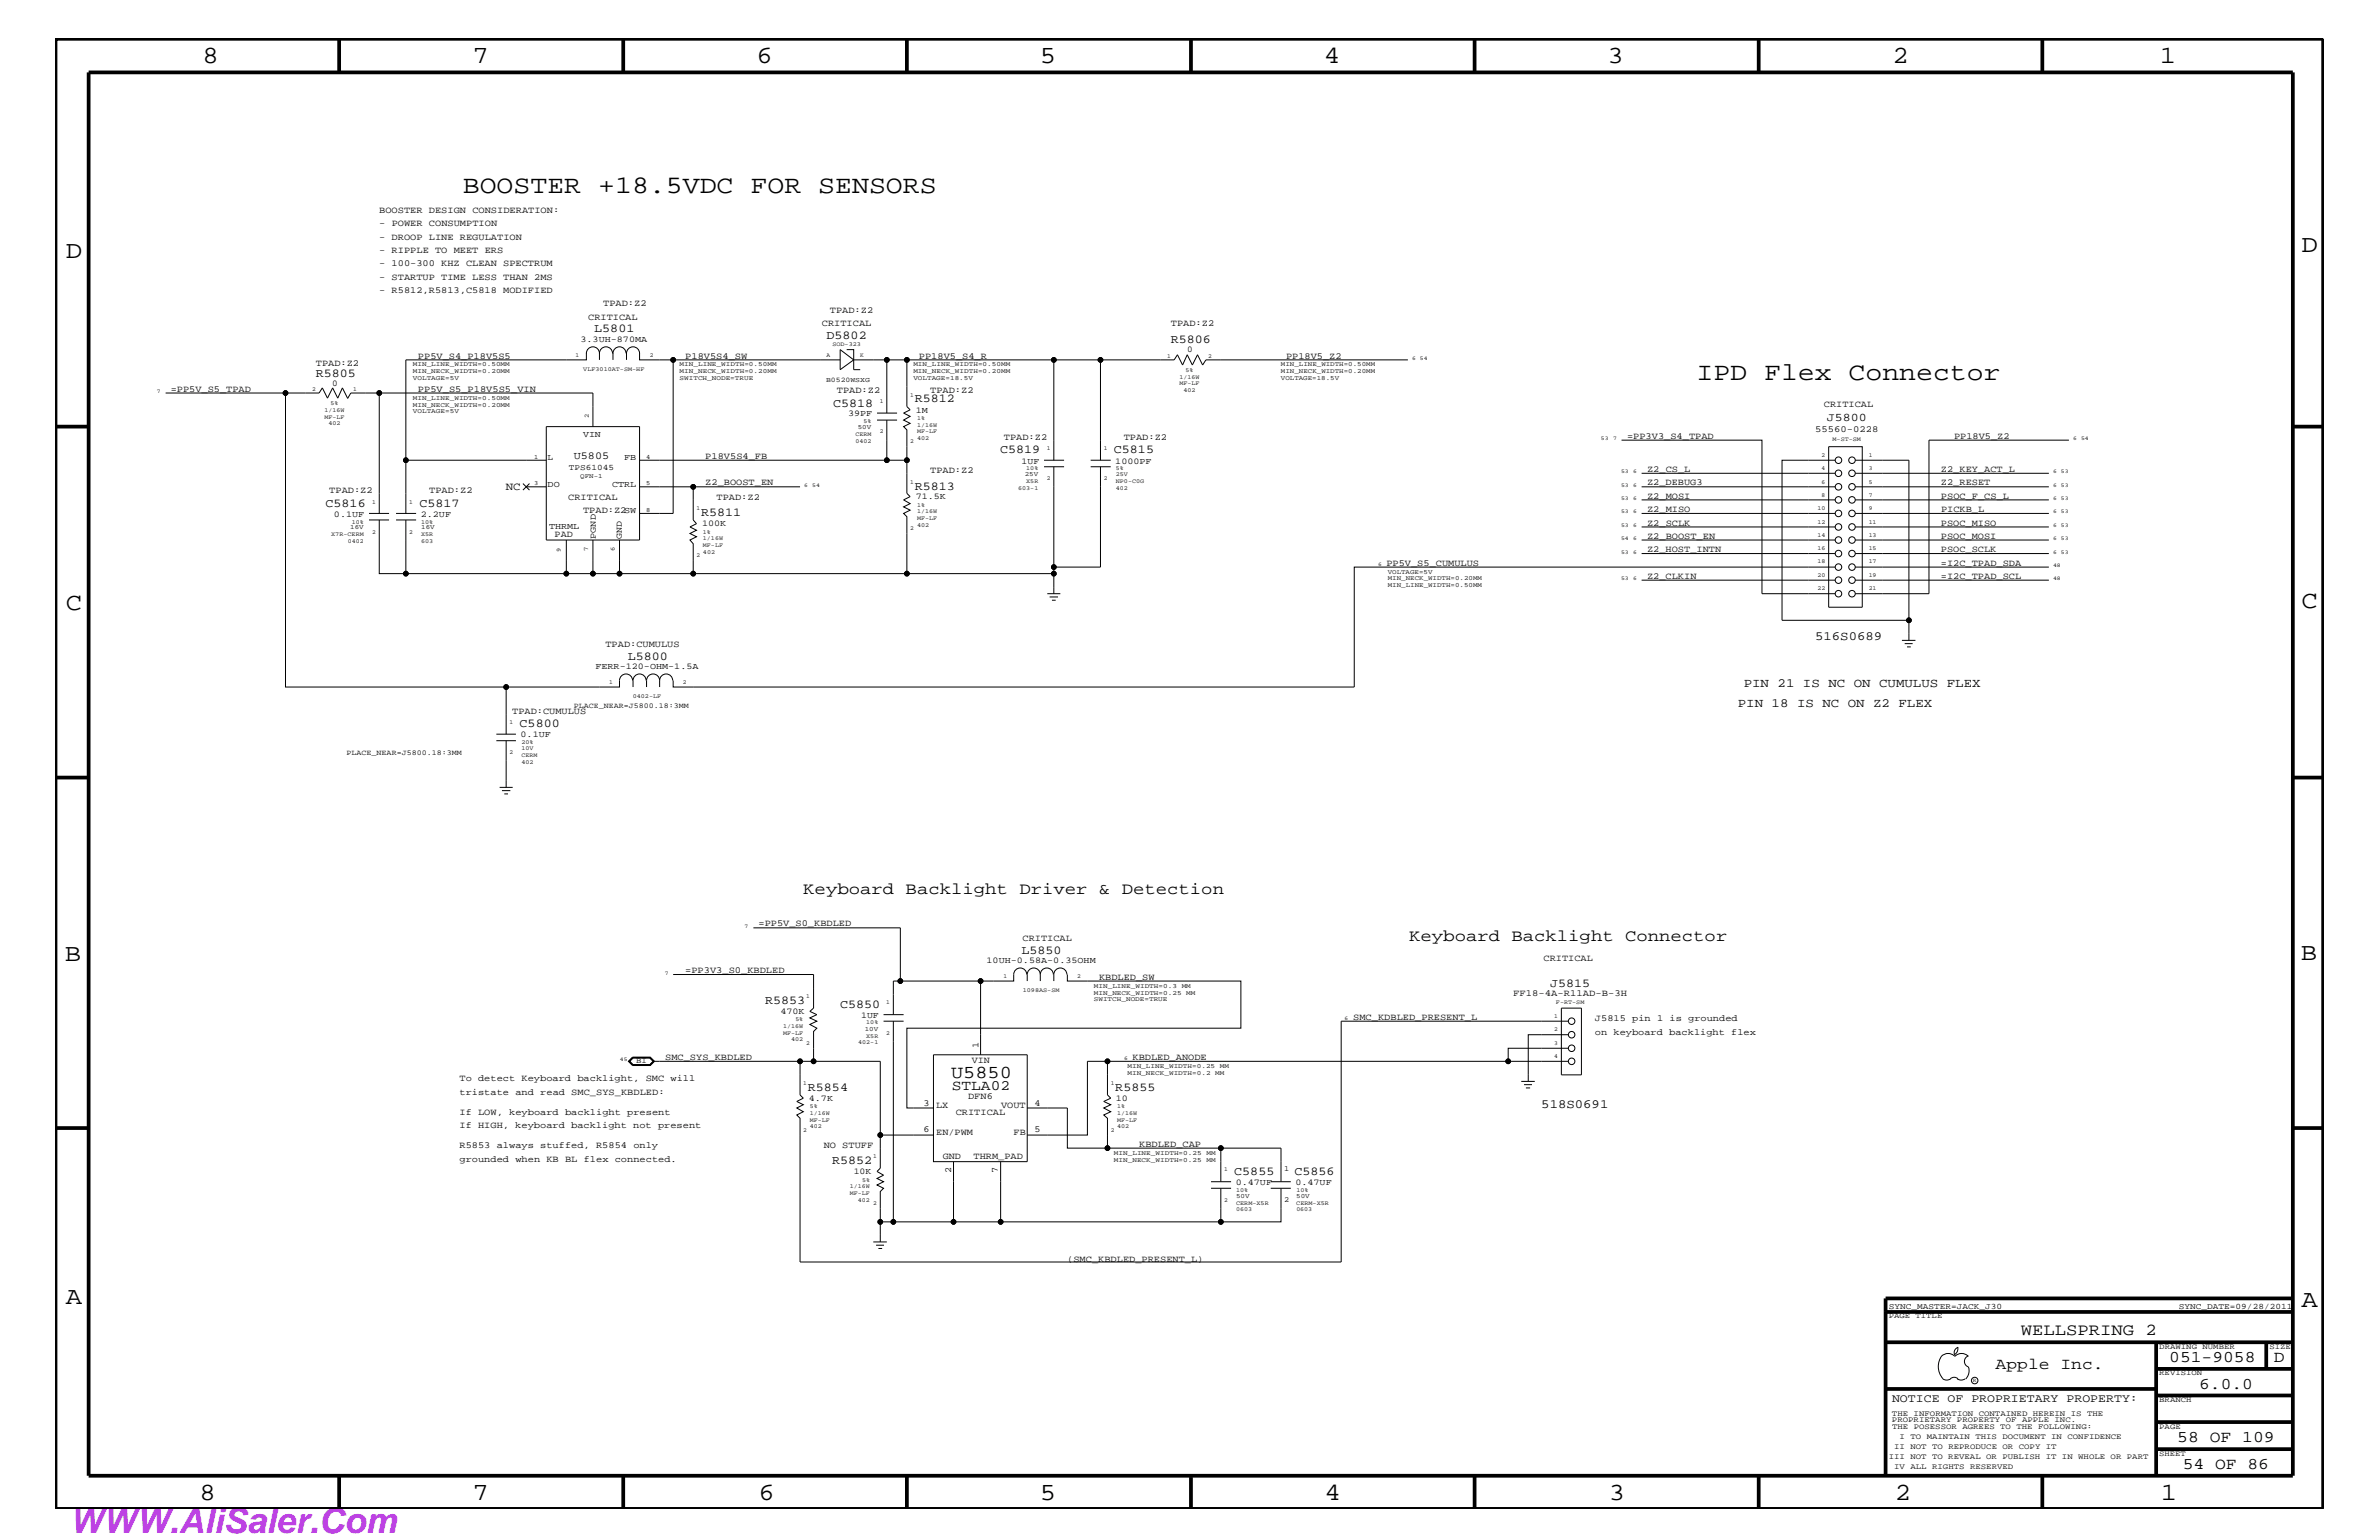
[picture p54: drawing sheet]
<svg xmlns="http://www.w3.org/2000/svg" width="432mm" height="279mm" viewBox="0 0 432 279" stroke-linecap="round" stroke-linejoin="round" font-family="sans-serif">
<defs><g id="words">
<text font-size="6.3" fill="#bd42e3" x="12.7" y="278.1">WWW.AliSaler.Com</text>
<g font-size="4.6">
<text x="84" y="35">BOOSTER +18.5VDC FOR SENSORS</text>
<text x="307.9" y="68.9">IPD Flex Connector</text>
</g>
<g font-size="4.5">
<text x="36.7" y="11.5">8</text>
<text x="85.8" y="11.5">7</text>
<text x="137.3" y="11.5">6</text>
<text x="188.7" y="11.5">5</text>
<text x="240.3" y="11.5">4</text>
<text x="291.8" y="11.5">3</text>
<text x="343.5" y="11.5">2</text>
<text x="392" y="11.5">1</text>
<text x="11.9" y="46.8">D</text>
<text x="417.8" y="45.7">D</text>
<text x="11.9" y="110.6">C</text>
<text x="417.8" y="110.3">C</text>
<text x="11.8" y="174.3">B</text>
<text x="417.6" y="174.2">B</text>
<text x="11.9" y="236.7">A</text>
<text x="417.8" y="237.1">A</text>
<text x="36.2" y="272.1">8</text>
<text x="85.8" y="272.1">7</text>
<text x="137.7" y="272.1">6</text>
<text x="188.7" y="272.1">5</text>
<text x="240.4" y="272.1">4</text>
<text x="292" y="272.1">3</text>
<text x="343.9" y="272.1">2</text>
<text x="392.2" y="272.1">1</text>
</g>
<text font-size="3.3" x="172.6" y="195.6">U5850</text>
<g font-size="3">
<text x="145.8" y="162.2">Keyboard Backlight Driver &amp; Detection</text>
<text x="255.8" y="170.7">Keyboard Backlight Connector</text>
<text x="366.8" y="242.3">WELLSPRING 2</text>
<text x="362.2" y="248.4">Apple Inc.</text>
<text x="393.7" y="247.1">051-9058</text>
<text x="399.2" y="252">6.0.0</text>
<text x="412.7" y="247.1">D</text>
<text x="395.2" y="261.6">58 OF 109</text>
<text x="396.2" y="266.6">54 OF 86</text>
</g>
<text font-size="2.6" x="172.8" y="197.8">STLA02</text>
<g font-size="2.3">
<text x="329.4" y="116.2">516S0689</text>
<text x="316.5" y="124.7">PIN 21 IS NC ON CUMULUS FLEX</text>
<text x="315.4" y="128.3">PIN 18 IS NC ON Z2 FLEX</text>
<text x="279.7" y="201">518S0691</text>
</g>
<g font-size="2.2">
<text x="107.9" y="60.3">L5801</text>
<text x="150" y="61.5">D5802</text>
<text x="212.5" y="62.3">R5806</text>
<text x="57.3" y="68.4">R5805</text>
<text x="151.2" y="73.8">C5818</text>
<text x="166" y="73">R5812</text>
<text x="181.5" y="82.2">C5819</text>
<text x="202.2" y="82.2">C5815</text>
<text x="166" y="88.8">R5813</text>
<text x="59.1" y="92">C5816</text>
<text x="76.1" y="92">C5817</text>
<text x="127.3" y="93.7">R5811</text>
<text x="114" y="119.7">L5800</text>
<text x="94.3" y="131.9">C5800</text>
<text x="185.4" y="173.1">L5850</text>
<text x="281.3" y="179">J5815</text>
<text x="138.9" y="182.1">R5853</text>
<text x="152.5" y="182.9">C5850</text>
<text x="146.6" y="197.9">R5854</text>
<text x="202.4" y="197.9">R5855</text>
<text x="151" y="211.3">R5852</text>
<text x="224" y="213.2">C5855</text>
<text x="234.9" y="213.2">C5856</text>
</g>
<g font-size="2.1">
<text x="331.6" y="76.4">J5800</text>
<text x="343.4" y="254.4">NOTICE OF PROPRIETARY PROPERTY:</text>
</g>
<text font-size="2" x="91.8" y="88.9">NC</text>
<text font-size="1.9" x="104.1" y="83.3">U5805</text>
<g font-size="1.7">
<text x="68.8" y="38.6">BOOSTER DESIGN CONSIDERATION:</text>
<text x="68.8" y="41">- POWER CONSUMPTION</text>
<text x="68.8" y="43.5">- DROOP LINE REGULATION</text>
<text x="68.8" y="45.9">- RIPPLE TO MEET ERS</text>
<text x="68.8" y="53.2">- R5812,R5813,C5818 MODIFIED</text>
<text x="68.8" y="50.7">- STARTUP TIME LESS THAN 2MS</text>
<text x="68.8" y="48.3">- 100-300 KHZ CLEAN SPECTRUM</text>
<text x="106.8" y="58">CRITICAL</text>
<text x="109.5" y="55.6">TPAD:Z2</text>
<text x="149.2" y="59.2">CRITICAL</text>
<text x="150.6" y="56.8">TPAD:Z2</text>
<text x="212.5" y="59.2">TPAD:Z2</text>
<text x="75.9" y="65.1">PP5V_S4_P18V5S5</text>
<text x="124.4" y="65.1">P18V5S4_SW</text>
<text x="166.8" y="65.1">PP18V5_S4_R</text>
<text x="233.4" y="65.1">PP18V5_Z2</text>
<text x="31" y="71.1">=PP5V_S5_TPAD</text>
<text x="57.3" y="66.5">TPAD:Z2</text>
<text x="75.9" y="71.1">PP5V_S5_P18V5S5_VIN</text>
<text x="151.9" y="71.3">TPAD:Z2</text>
<text x="168.8" y="71.3">TPAD:Z2</text>
<text x="331" y="73.8">CRITICAL</text>
<text x="128" y="83.3">P18V5S4_FB</text>
<text x="182.2" y="79.9">TPAD:Z2</text>
<text x="204" y="79.9">TPAD:Z2</text>
<text x="295.3" y="79.6">=PP3V3_S4_TPAD</text>
<text x="329.4" y="78.3">55560-0228</text>
<text x="354.7" y="79.6">PP18V5_Z2</text>
<text x="59.8" y="89.5">TPAD:Z2</text>
<text x="77.9" y="89.5">TPAD:Z2</text>
<text x="128" y="88.1">Z2_BOOST_EN</text>
<text x="168.8" y="85.9">TPAD:Z2</text>
<text x="299" y="88.1">Z2_DEBUG3</text>
<text x="299" y="85.6">Z2_CS_L</text>
<text x="352.3" y="88.1">Z2_RESET</text>
<text x="352.3" y="85.6">Z2_KEY_ACT_L</text>
<text x="103.1" y="90.7">CRITICAL</text>
<text x="105.8" y="93.2">TPAD:Z2SW</text>
<text x="130" y="90.7">TPAD:Z2</text>
<text x="299" y="92.9">Z2_MISO</text>
<text x="299" y="95.4">Z2_SCLK</text>
<text x="299" y="90.5">Z2_MOSI</text>
<text x="352.3" y="90.5">PSOC_F_CS_L</text>
<text x="352.3" y="95.4">PSOC_MISO</text>
<text x="352.3" y="92.9">PICKB_L</text>
<text x="100.7" y="97.4">PAD</text>
<text x="299" y="100.2">Z2_HOST_INTN</text>
<text x="299" y="97.7">Z2_BOOST_EN</text>
<text x="352.3" y="97.7">PSOC_MOSI</text>
<text x="352.3" y="100.2">PSOC_SCLK</text>
<text x="251.6" y="102.6">PP5V_S5_CUMULUS</text>
<text x="299" y="105">Z2_CLKIN</text>
<text x="352.3" y="102.6">=I2C_TPAD_SDA</text>
<text x="352.3" y="105">=I2C_TPAD_SCL</text>
<text x="109.9" y="117.4">TPAD:CUMULUS</text>
<text x="93" y="129.6">TPAD:CUMULUS</text>
<text x="137.7" y="168.1">=PP5V_S0_KBDLED</text>
<text x="185.6" y="170.7">CRITICAL</text>
<text x="124.4" y="176.6">=PP3V3_S0_KBDLED</text>
<text x="199.5" y="177.7">KBDLED_SW</text>
<text x="280.2" y="174.4">CRITICAL</text>
<text x="245.6" y="185">SMC_KDBLED_PRESENT_L</text>
<text x="274.7" y="180.8">FF18-4A-R11AD-B-3H</text>
<text x="289.5" y="185.3">J5815 pin 1 is grounded</text>
<text x="177.6" y="190.2" transform="rotate(-90 177.6 190.2)">1</text>
<text x="289.5" y="187.7">on keyboard backlight flex</text>
<text x="83.4" y="196.2">To detect Keyboard backlight, SMC will</text>
<text x="120.7" y="192.3">SMC_SYS_KBDLED</text>
<text x="176.4" y="192.8">VIN</text>
<text x="205.6" y="192.3">KBDLED_ANODE</text>
<text x="83.4" y="198.7">tristate and read SMC_SYS_KBDLED:</text>
<text x="83.4" y="202.3">If LOW, keyboard backlight present</text>
<text x="167.6" y="200.6">3</text>
<text x="169.9" y="201">LX</text>
<text x="173.5" y="202.3">CRITICAL</text>
<text x="175.7" y="199.3">DFN6</text>
<text x="181.7" y="201">VOUT</text>
<text x="187.8" y="200.6">4</text>
<text x="83.4" y="208.3">R5853 always stuffed, R5854 only</text>
<text x="83.4" y="204.7">If HIGH, keyboard backlight not present</text>
<text x="149.5" y="208.3">NO STUFF</text>
<text x="167.6" y="205.4">6</text>
<text x="169.9" y="205.9">EN/PWM</text>
<text x="184" y="205.9">FB</text>
<text x="187.8" y="205.4">5</text>
<text x="206.8" y="208.1">KBDLED_CAP</text>
<text x="83.4" y="210.8">grounded when KB BL flex connected.</text>
<text x="171.1" y="210.3">GND</text>
<text x="172.6" y="212.8" transform="rotate(-90 172.6 212.8)">2</text>
<text x="176.7" y="210.3">THRM_PAD</text>
<text x="181.1" y="212.8" transform="rotate(-90 181.1 212.8)">7</text>
<text x="193.7" y="229">(SMC_KBDLED_PRESENT_L)</text>
</g>
<g font-size="1.6">
<text x="105.4" y="62">3.3UH-870MA</text>
<text x="215.5" y="64">0</text>
<text x="60.3" y="70">0</text>
<text x="153.9" y="75.6">39PF</text>
<text x="166.2" y="74.9">1M</text>
<text x="99.4" y="83.5">L</text>
<text x="105.8" y="79.3">VIN</text>
<text x="113.3" y="83.5">FB</text>
<text x="99.4" y="88.3">DO</text>
<text x="111.1" y="88.3">CTRL</text>
<text x="185.4" y="84.1">1UF</text>
<text x="202.4" y="84.1">1000PF</text>
<text x="60.6" y="93.8">0.1UF</text>
<text x="76.4" y="93.8">2.2UF</text>
<text x="99.7" y="96">THRML</text>
<text x="127.4" y="95.4">100K</text>
<text x="166.2" y="90.6">71.5K</text>
<text x="108.1" y="97.7" transform="rotate(-90 108.1 97.7)">PGND</text>
<text x="112.9" y="97.8" transform="rotate(-90 112.9 97.8)">GND</text>
<text x="108.1" y="121.4">FERR-120-OHM-1.5A</text>
<text x="94.5" y="133.8">0.1UF</text>
<text x="179.1" y="174.8">10UH-0.58A-0.35OHM</text>
<text x="141.6" y="184">470K</text>
<text x="156.3" y="184.7">1UF</text>
<text x="146.8" y="199.8">4.7K</text>
<text x="202.5" y="199.8">10</text>
<text x="154.9" y="213">10K</text>
<text x="224.3" y="215">0.47UF</text>
<text x="235.1" y="215">0.47UF</text>
</g>
<g font-size="1.5">
<text x="103.2" y="85.2">TPS61045</text>
<text x="342.8" y="237.4">SYNC_MASTER=JACK_J30</text>
<text x="395.5" y="237.4">SYNC_DATE=09/28/2011</text>
</g>
<g font-size="1.4">
<text x="104.1" y="128.5">PLACE_NEAR=J5800.18:3MM</text>
<text x="62.9" y="136.9">PLACE_NEAR=J5800.18:3MM</text>
<text x="115.5" y="192.9">BI</text>
<text x="233.1" y="212.5">1</text>
<text x="233.1" y="218">2</text>
<text x="342.8" y="239.2">PAGE TITLE</text>
<text x="391.9" y="244.7">DRAWING NUMBER</text>
<text x="411.9" y="244.7">SIZE</text>
<text x="391.9" y="249.5">REVISION</text>
<text x="343.4" y="256.8">THE INFORMATION CONTAINED HEREIN IS THE</text>
<text x="391.9" y="254.4">BRANCH</text>
<text x="343.4" y="258">PROPRIETARY PROPERTY OF APPLE INC.</text>
<text x="343.4" y="259.3">THE POSESSOR AGREES TO THE FOLLOWING:</text>
<text x="343.8" y="262.9">II NOT TO REPRODUCE OR COPY IT</text>
<text x="344.8" y="261.1">I TO MAINTAIN THIS DOCUMENT IN CONFIDENCE</text>
<text x="391.9" y="259.3">PAGE</text>
<text x="342.8" y="264.7">III NOT TO REVEAL OR PUBLISH IT IN WHOLE OR PART</text>
<text x="343.8" y="266.6">IV ALL RIGHTS RESERVED</text>
<text x="391.9" y="264.1">SHEET</text>
</g>
<text font-size="1.3" x="149.9" y="69.3">B0520WSXG</text>
<g font-size="1.2">
<text x="74.9" y="68.9">VOLTAGE=5V</text>
<text x="74.9" y="66.5">MIN_LINE_WIDTH=0.50MM</text>
<text x="74.9" y="67.7">MIN_NECK_WIDTH=0.20MM</text>
<text x="123.4" y="68.9">SWITCH_NODE=TRUE</text>
<text x="123.4" y="66.5">MIN_LINE_WIDTH=0.50MM</text>
<text x="123.4" y="67.7">MIN_NECK_WIDTH=0.20MM</text>
<text x="165.8" y="68.9">VOLTAGE=18.5V</text>
<text x="165.8" y="66.5">MIN_LINE_WIDTH=0.50MM</text>
<text x="165.8" y="67.7">MIN_NECK_WIDTH=0.20MM</text>
<text x="232.5" y="68.9">VOLTAGE=18.5V</text>
<text x="232.5" y="66.5">MIN_LINE_WIDTH=0.50MM</text>
<text x="232.5" y="67.7">MIN_NECK_WIDTH=0.20MM</text>
<text x="74.9" y="75">VOLTAGE=5V</text>
<text x="74.9" y="73.8">MIN_NECK_WIDTH=0.20MM</text>
<text x="74.9" y="72.6">MIN_LINE_WIDTH=0.50MM</text>
<text x="106.8" y="75.9" transform="rotate(-90 106.8 75.9)">2</text>
<text x="155.7" y="77.9">50V</text>
<text x="96.9" y="83.3">1</text>
<text x="117.3" y="83.3">4</text>
<text x="96.9" y="88">3</text>
<text x="105.3" y="86.7">QFN-1</text>
<text x="117.3" y="88">5</text>
<text x="186" y="86.4">25V</text>
<text x="117.3" y="92.9">8</text>
<text x="63.6" y="96">16V</text>
<text x="76.5" y="96">16V</text>
<text x="101.8" y="100.1" transform="rotate(-90 101.8 100.1)">9</text>
<text x="106.8" y="100" transform="rotate(-90 106.8 100)">7</text>
<text x="111.6" y="99.9" transform="rotate(-90 111.6 99.9)">6</text>
<text x="251.9" y="104.1">VOLTAGE=5V</text>
<text x="251.9" y="106.5">MIN_LINE_WIDTH=0.50MM</text>
<text x="251.9" y="105.3">MIN_NECK_WIDTH=0.20MM</text>
<text x="198.5" y="179.3">MIN_LINE_WIDTH=0.3</text>
<text x="214.5" y="179.3">MM</text>
<text x="198.5" y="181.6">SWITCH_NODE=TRUE</text>
<text x="198.5" y="180.5">MIN_NECK_WIDTH=0.25</text>
<text x="215.3" y="180.5">MM</text>
<text x="157" y="187">10V</text>
<text x="204.6" y="193.7">MIN_LINE_WIDTH=0.25</text>
<text x="204.6" y="195">MIN_NECK_WIDTH=0.2</text>
<text x="220.6" y="195">MM</text>
<text x="221.4" y="193.7">MM</text>
<text x="202.2" y="209.6">MIN_LINE_WIDTH=0.25</text>
<text x="219" y="209.6">MM</text>
<text x="202.2" y="210.8">MIN_NECK_WIDTH=0.25</text>
<text x="219" y="210.8">MM</text>
<text x="224.4" y="217.3">50V</text>
<text x="235.3" y="217.3">50V</text>
</g>
<g font-size="1.1">
<text x="104.5" y="64.7">1</text>
<text x="117.9" y="64.7">2</text>
<text x="150" y="64.7">A</text>
<text x="151.1" y="62.9">SOD-323</text>
<text x="156.1" y="64.7">K</text>
<text x="211.8" y="64.9">1</text>
<text x="219.3" y="64.9">2</text>
<text x="56.6" y="71">2</text>
<text x="64.1" y="71">1</text>
<text x="105.9" y="67.3">VLF3010AT-SM-HF</text>
<text x="165.2" y="72">1</text>
<text x="214.1" y="68.7">1/16W</text>
<text x="214.1" y="69.9">MF-LF</text>
<text x="214.8" y="71.1">402</text>
<text x="215.2" y="67.5">5%</text>
<text x="58.9" y="76">MF-LF</text>
<text x="58.9" y="74.7">1/16W</text>
<text x="59.6" y="77.2">402</text>
<text x="60" y="73.5">5%</text>
<text x="156.7" y="76.8">5%</text>
<text x="159.7" y="73.2">1</text>
<text x="166.5" y="77.4">1/16W</text>
<text x="166.5" y="76.2">1%</text>
<text x="155.3" y="79.1">CERM</text>
<text x="155.3" y="80.3">0402</text>
<text x="159.7" y="78.6">2</text>
<text x="165.2" y="80.5">2</text>
<text x="166.5" y="78.6">MF-LF</text>
<text x="166.5" y="79.9">402</text>
<text x="190" y="81.6">1</text>
<text x="200.3" y="81.6">1</text>
<text x="330.6" y="82.8">2</text>
<text x="332.6" y="80">M-ST-SM</text>
<text x="339.2" y="82.8">1</text>
<text x="165.2" y="87.7">1</text>
<text x="184.8" y="88.8">603-1</text>
<text x="186.3" y="85.3">10%</text>
<text x="186.3" y="87.6">X5R</text>
<text x="190" y="87.1">2</text>
<text x="200.3" y="87.1">2</text>
<text x="202.5" y="85.3">5%</text>
<text x="202.5" y="88.8">402</text>
<text x="202.5" y="86.4">25V</text>
<text x="202.5" y="87.6">NP0-C0G</text>
<text x="330.6" y="87.7">6</text>
<text x="330.6" y="85.3">4</text>
<text x="339.2" y="87.7">5</text>
<text x="339.2" y="85.3">3</text>
<text x="63.8" y="95">10%</text>
<text x="67.6" y="91.4">1</text>
<text x="74.3" y="91.4">1</text>
<text x="76.5" y="95">10%</text>
<text x="126.4" y="92.6">1</text>
<text x="166.5" y="94.3">MF-LF</text>
<text x="166.5" y="93.2">1/16W</text>
<text x="166.5" y="92">1%</text>
<text x="166.5" y="95.6">402</text>
<text x="329.9" y="95">12</text>
<text x="329.9" y="92.6">10</text>
<text x="330.6" y="90.1">8</text>
<text x="339.2" y="95">11</text>
<text x="339.2" y="92.6">9</text>
<text x="339.2" y="90.1">7</text>
<text x="60.1" y="97.3">X7R-CERM</text>
<text x="63.2" y="98.5">0402</text>
<text x="67.6" y="96.8">2</text>
<text x="74.3" y="96.8">2</text>
<text x="76.5" y="98.5">603</text>
<text x="76.5" y="97.3">X5R</text>
<text x="126.4" y="101">2</text>
<text x="127.6" y="98">1/16W</text>
<text x="127.6" y="99.3">MF-LF</text>
<text x="127.6" y="96.8">1%</text>
<text x="127.6" y="100.4">402</text>
<text x="165.2" y="96.2">2</text>
<text x="329.9" y="99.9">16</text>
<text x="329.9" y="97.4">14</text>
<text x="339.2" y="99.9">15</text>
<text x="339.2" y="97.4">13</text>
<text x="329.9" y="107.1">22</text>
<text x="329.9" y="104.7">20</text>
<text x="329.9" y="102.2">18</text>
<text x="339.2" y="107.1">21</text>
<text x="339.2" y="102.2">17</text>
<text x="339.2" y="104.7">19</text>
<text x="110.6" y="124.1">1</text>
<text x="124" y="124.1">2</text>
<text x="92.5" y="131.3">1</text>
<text x="114.9" y="126.6">0402-LF</text>
<text x="92.5" y="136.8">2</text>
<text x="94.7" y="137.3">CERM</text>
<text x="94.7" y="135">20%</text>
<text x="94.7" y="136.1">10V</text>
<text x="94.7" y="138.5">402</text>
<text x="182.1" y="177.4">1</text>
<text x="185.6" y="179.9">1098AS-SM</text>
<text x="195.5" y="177.4">2</text>
<text x="144.4" y="185.3">5%</text>
<text x="146.3" y="181">1</text>
<text x="157.2" y="185.9">10%</text>
<text x="160.9" y="182.2">1</text>
<text x="282.1" y="184.7">1</text>
<text x="282.4" y="182.1">F-RT-SM</text>
<text x="142.2" y="187.7">MF-LF</text>
<text x="142.2" y="186.5">1/16W</text>
<text x="143.6" y="188.9">402</text>
<text x="146.3" y="189.5">2</text>
<text x="155.8" y="189.4">402-1</text>
<text x="157.2" y="188.2">X5R</text>
<text x="160.9" y="187.7">2</text>
<text x="282.1" y="192">4</text>
<text x="282.1" y="189.5">3</text>
<text x="282.1" y="187.1">2</text>
<text x="145.8" y="196.8">1</text>
<text x="201.6" y="196.8">1</text>
<text x="147" y="203.5">MF-LF</text>
<text x="147" y="202.3">1/16W</text>
<text x="147" y="201">5%</text>
<text x="202.8" y="203.5">MF-LF</text>
<text x="202.8" y="202.3">1/16W</text>
<text x="202.8" y="201">1%</text>
<text x="145.8" y="205.3">2</text>
<text x="147" y="204.7">402</text>
<text x="201.6" y="205.3">2</text>
<text x="202.8" y="204.7">402</text>
<text x="154.3" y="215.6">1/16W</text>
<text x="156.5" y="214.4">5%</text>
<text x="158.5" y="210.2">1</text>
<text x="222.2" y="212.5">1</text>
<text x="154.3" y="216.9">MF-LF</text>
<text x="155.7" y="218">402</text>
<text x="158.5" y="218.6">2</text>
<text x="222.2" y="218">2</text>
<text x="224.4" y="218.6">CERM-X5R</text>
<text x="224.4" y="219.7">0603</text>
<text x="224.4" y="216.2">10%</text>
<text x="235.3" y="218.6">CERM-X5R</text>
<text x="235.3" y="219.7">0603</text>
<text x="235.3" y="216.2">10%</text>
</g>
<g font-size="1">
<text x="256.3" y="65.3">6</text>
<text x="257.7" y="65.3">54</text>
<text x="28.4" y="71.3">7</text>
<text x="290.6" y="79.9">53</text>
<text x="292.8" y="79.9">7</text>
<text x="376.3" y="79.9">6</text>
<text x="377.7" y="79.9">54</text>
<text x="146" y="88.3">6</text>
<text x="147.4" y="88.3">54</text>
<text x="294.2" y="85.9">53</text>
<text x="294.2" y="88.3">53</text>
<text x="296.4" y="85.9">6</text>
<text x="296.4" y="88.3">6</text>
<text x="372.6" y="85.9">6</text>
<text x="372.6" y="88.3">6</text>
<text x="374.1" y="88.3">53</text>
<text x="374.1" y="85.9">53</text>
<text x="294.2" y="93.2">53</text>
<text x="294.2" y="95.6">53</text>
<text x="294.2" y="90.7">53</text>
<text x="296.4" y="93.2">6</text>
<text x="296.4" y="95.6">6</text>
<text x="296.4" y="90.7">6</text>
<text x="372.6" y="90.7">6</text>
<text x="372.6" y="93.2">6</text>
<text x="372.6" y="95.6">6</text>
<text x="374.1" y="90.7">53</text>
<text x="374.1" y="93.2">53</text>
<text x="374.1" y="95.6">53</text>
<text x="294.2" y="100.4">53</text>
<text x="294.2" y="98">54</text>
<text x="296.4" y="100.4">6</text>
<text x="296.4" y="98">6</text>
<text x="372.6" y="98">6</text>
<text x="372.6" y="100.4">6</text>
<text x="374.1" y="98">53</text>
<text x="374.1" y="100.4">53</text>
<text x="250.1" y="102.6">6</text>
<text x="294.2" y="105.3">53</text>
<text x="296.4" y="105.3">6</text>
<text x="372.6" y="102.9">48</text>
<text x="372.6" y="105.3">48</text>
<text x="135.1" y="168.3">7</text>
<text x="120.7" y="176.8">7</text>
<text x="244" y="185">6</text>
<text x="112.5" y="192.6">45</text>
<text x="204.1" y="192.3">6</text>
<text x="358.1" y="250.7">R</text>
</g>
</g></defs>
<g fill="none" stroke="#000" stroke-width=".18">
<path d="M30.1 71.3h27.8l.6-.9 .9 1.8 1-1.8 .9 1.8 .8-1.8 1 1.8M51.8 71.3v53.3h60.6v-1.1a1.19 1.19 0 0 1 1.2-1.2 1.19 1.19 0 0 1 1.2 1.2M63.1 72.3l.6-1h5.1v21.9M68.8 71.3h38.8v6.1M99.2 77.4h16.9v20.6h-16.9zM106.4 64.1a1.19 1.19 0 0 1 1.2-1.2 1.19 1.19 0 0 1 1.2 1.2 1.19 1.19 0 0 1 1.2-1.2 1.19 1.19 0 0 1 1.2 1.2M106.4 64v1.3h-32.7v18.2M108.8 64v1.3M111.3 64.1a1.19 1.19 0 0 1 1.1-1.2 1.19 1.19 0 0 1 1.2 1.2M111.3 64v1.3M113.7 64.1a1.19 1.19 0 0 1 1.2-1.2 1.19 1.19 0 0 1 1.2 1.2M113.7 64v1.3"/>
<path d="M116.1 64v1.3h6.1v27.9h-6.1M122.2 65.3h30.3M153.7 63.4h1.2v3.7h1.2M154.9 65.3l-2.4-1.9v3.7l2.4-1.8h6.1v9.6M159.2 74.9h3.6M159.2 76.2h3.6M161 76.2v7.3h-44.9M161 65.3h3.6v8.5l.6 .6-1.2 .5 1.2 .6-1.2 .7 1.2 .6-1.2 .6 .6 .6v11.5l.6 .6-1.2 .6 1.2 .7-1.2 .6 1.2 .6-1.2 .6 .6 .5v10.4h26.7v-19.4M164.6 65.3h26.7M199.7 65.3h-8.4v18.2M255.5 65.3h-36.6l-.6 .9-.9-1.8-1 1.8-.9-1.8-.9 1.8-.9-1.8-.6 .9h-13.4v18.2M294.3 79.9h25.5v27.8h13.3"/>
<path d="M375.5 79.9h-25.4v27.8h-13.4M67 93.2h3.6M67 94.3h3.6M68.8 94.3v9.8h4.9M71.9 94.3h3.6M71.9 93.2h3.6M73.7 94.3v9.8h29.1M94.9 87.7l1.2 1.2M95.5 88.3h3.7M96.1 87.7l-1.2 1.2M99.2 83.5h-25.5v9.7M102.8 98v6.1"/>
<path d="M107.6 98v6.1h4.8M112.4 98v6.1h13.4M116.1 88.3h29.1M125.8 88.3v6l.6 .7-1.2 .6 1.2 .6-1.2 .6 1.2 .6-1.2 .6 .6 .7v5.4h38.8M161 83.5h3.6M189.5 83.5h3.6M189.5 84.7h3.6M198 84.7h3.6M198 83.5h3.6M199.7 84.7v18.2h-8.4M298 93.2h35.1M298 98h35.1"/>
<path d="M298 95.6h35.1M298 90.7h35.1M298 88.3h35.1M298 85.9h35.1M331.9 81h6.1v29.2h-6.1zM333.1 83.5h-9.7v29h23.1v3.7M336.7 93.2h35.2M336.7 98h35.2M336.7 95.6h35.2M336.7 90.7h35.2M336.7 88.3h35.2M336.7 85.9h35.2"/>
<path d="M336.7 83.5h9.8v29M102.8 104.1h4.8M190.1 107.7h2.4M190.5 108.3h1.5M190.9 108.9h.7M191.3 104.1v3.6M298 105.3h35.1M298 100.4h35.1M333.1 102.9h-87.3v21.7h-123.6v-1.1M336.7 105.3h35.2M336.7 102.9h35.2M336.7 100.4h35.2"/>
<path d="M345.2 116.2h2.5M345.7 116.8h1.5M346.1 117.4h.7M90.1 134.4h3.5M90.1 133.2h3.5M91.9 124.6v8.6M91.9 134.4v8.5M117.3 123.5a1.19 1.19 0 0 0-1.2-1.2 1.19 1.19 0 0 0-1.2 1.2v1.1M119.7 123.5a1.19 1.19 0 0 1 1.2-1.2 1.19 1.19 0 0 1 1.2 1.2M119.7 123.5a1.19 1.19 0 0 0-1.2-1.2 1.19 1.19 0 0 0-1.1 1.2v1.1M119.7 123.5v1.1M90.7 142.9h2.4"/>
<path d="M91.1 143.4h1.5M91.5 144h.7M122.2 176.8h25.5v6.1l-.7 .6 1.3 .6-1.3 .6 1.3 .6-1.3 .6 1.3 .6-.6 .6v5.5h12.1v13.3M136.7 168.3h26.7v9.7h14.6M163.4 178h-1.3v6.1M178 178v13.4M186.4 176.8a1.19 1.19 0 0 0-1.2-1.2 1.19 1.19 0 0 0-1.2 1.2v1.2h-6M188.8 176.8a1.19 1.19 0 0 1 1.2-1.2 1.19 1.19 0 0 1 1.2 1.2M188.8 176.8a1.19 1.19 0 0 0-1.2-1.2 1.19 1.19 0 0 0-1.2 1.2v1.2M188.8 176.8v1.2M193.6 176.8a1.19 1.19 0 0 0-1.1-1.2 1.19 1.19 0 0 0-1.2 1.2v1.2M193.7 176.8v1.2h31.5v8.5h-60.6v14.5h4.8"/>
<path d="M114.1 192.6l.7-.8h3.2l.8 .8-.8 .7h-3.2zM114.8 191.9h3.1l.8 .7-.8 .6h-3.1l-.7-.6zM114.9 191.9h3l.7 .7-.7 .6h-3l-.7-.6zM145.2 192.6h2.5M160.4 184.1h3.6M160.4 185.3h3.6M162.1 185.3v36.4h-2.3M169.4 191.4h17v19.4h-17zM201 192.6h72.7M276.1 196.2h2.5M276.6 196.8h1.5M277 197.4h.7"/>
<path d="M283.4 182.9h3.6v12.1h-3.6zM284.7 185.3h-41.3v43.7h-98.2v-26.1l-.6-.6 1.2-.6-1.2-.7 1.2-.6-1.2-.6 1.2-.6-.6-.5v-6.1h-26.7l-.6-.6h-3l-.6 .6 .6 .5h3l.6-.5M284.7 187.7h-7.3v8.5M284.7 190.2h-11v2.4h11M169.4 205.9h-9.6v6l-.6 .6 1.2 .7-1.2 .6 1.2 .6-1.2 .6 1.2 .6-.6 .6v9.1M173.1 210.8v10.9M181.6 210.8v10.9M186.4 201h7.3v7.3h7.3v-5.4l-.7-.6 1.3-.6-1.3-.7 1.3-.6-1.3-.6 1.3-.6-.6-.5v-6.1h-3.6v13.3h-11M201 208.3h20.6M219.8 215.6h3.6M219.8 214.4h3.6M221.6 215.6v6.1h-40"/>
<path d="M221.6 214.4v-6.1h10.9v6.1M230.6 215.6h3.7M230.6 214.4h3.7M232.5 215.6v6.1h-10.9M158.5 225.3h2.5M159 225.9h1.5M159.4 226.5h.7M162.1 221.7h19.5M352.4 246.1a1.69 1.69 0 0 1 2.4 0M352.4 246a3.3 3.3 0 0 0 .3 4.1M352.6 250.2l.7 .2 .7-.2M354 250.2l.7-.3 .7 .3"/>
<path d="M354.8 246.1a1.69 1.69 0 0 1 2.5 0M355.3 250.2l.7 .2 .7-.2M355.3 244.4l.1 .3a1.18 1.18 0 0 1-.6 1M355.4 244.4a.99 .99 0 0 0-.6 1.4M357.2 246a1.04 1.04 0 0 0-.6 1 1.04 1.04 0 0 0 .6 1M357.3 248l.1 .7a2.11 2.11 0 0 1-.6 1.5"/>
<circle cx="51.8" cy="71.3" r=".42"/>
<circle cx="68.8" cy="71.3" r=".42"/>
<circle cx="122.2" cy="65.3" r=".42"/>
<circle cx="161" cy="65.3" r=".42"/>
<circle cx="164.6" cy="65.3" r=".42"/>
<circle cx="191.3" cy="65.3" r=".42"/>
<circle cx="199.7" cy="65.3" r=".42"/>
<circle cx="73.7" cy="83.5" r=".42"/>
<circle cx="125.8" cy="88.3" r=".42"/>
<circle cx="161" cy="83.5" r=".42"/>
<circle cx="164.6" cy="83.5" r=".42"/>
<circle cx="333.7" cy="93.2" r=".59"/>
<circle cx="333.7" cy="88.3" r=".59"/>
<circle cx="333.7" cy="83.5" r=".59"/>
<circle cx="333.7" cy="95.6" r=".59"/>
<circle cx="333.7" cy="90.7" r=".59"/>
<circle cx="333.7" cy="98" r=".59"/>
<circle cx="333.7" cy="85.9" r=".59"/>
<circle cx="336.1" cy="95.6" r=".59"/>
<circle cx="336.1" cy="98" r=".59"/>
<circle cx="336.1" cy="90.7" r=".59"/>
<circle cx="336.1" cy="85.9" r=".59"/>
<circle cx="336.1" cy="83.5" r=".59"/>
<circle cx="336.1" cy="93.2" r=".59"/>
<circle cx="336.1" cy="88.3" r=".59"/>
<circle cx="73.7" cy="104.1" r=".42"/>
<circle cx="102.8" cy="104.1" r=".42"/>
<circle cx="107.6" cy="104.1" r=".42"/>
<circle cx="112.4" cy="104.1" r=".42"/>
<circle cx="125.8" cy="104.1" r=".42"/>
<circle cx="164.6" cy="104.1" r=".42"/>
<circle cx="191.3" cy="104.1" r=".42"/>
<circle cx="191.3" cy="102.9" r=".42"/>
<circle cx="333.7" cy="107.7" r=".59"/>
<circle cx="333.7" cy="102.9" r=".59"/>
<circle cx="333.7" cy="105.3" r=".59"/>
<circle cx="333.7" cy="100.4" r=".59"/>
<circle cx="336.1" cy="105.3" r=".59"/>
<circle cx="336.1" cy="100.4" r=".59"/>
<circle cx="336.1" cy="107.7" r=".59"/>
<circle cx="336.1" cy="102.9" r=".59"/>
<circle cx="346.5" cy="112.5" r=".42"/>
<circle cx="91.9" cy="124.6" r=".42"/>
<circle cx="163.4" cy="178" r=".42"/>
<circle cx="178" cy="178" r=".42"/>
<circle cx="145.2" cy="192.6" r=".42"/>
<circle cx="147.7" cy="192.6" r=".42"/>
<circle cx="201" cy="192.6" r=".42"/>
<circle cx="273.7" cy="192.6" r=".42"/>
<circle cx="285.3" cy="190.2" r=".59"/>
<circle cx="285.3" cy="192.6" r=".59"/>
<circle cx="285.3" cy="185.3" r=".59"/>
<circle cx="285.3" cy="187.7" r=".59"/>
<circle cx="159.8" cy="205.9" r=".42"/>
<circle cx="201" cy="208.3" r=".42"/>
<circle cx="221.6" cy="208.3" r=".42"/>
<circle cx="159.8" cy="221.7" r=".42"/>
<circle cx="162.1" cy="221.7" r=".42"/>
<circle cx="173.1" cy="221.7" r=".42"/>
<circle cx="181.6" cy="221.7" r=".42"/>
<circle cx="221.6" cy="221.7" r=".42"/>
<circle cx="358.4" cy="250.5" r=".59"/>
</g>
<g fill="none" stroke="#000" stroke-width=".68" stroke-linecap="butt">
<path d="M10.1 7h411.6v266.8h-411.6zM16.1 13.1h400.1v254.6h-400.1zM61.6 7v6.1M113.1 7v6.1M164.6 7v6.1M216.2 7v6.1M267.6 7v6.1M319.2 7v6.1M370.7 7v6.1M10.1 77.4h6M416.2 77.4h5.5M10.1 141.1h6"/>
<path d="M416.2 141.1h5.5M10.1 204.7h6M416.2 204.7h5.5M342.2 238h74M416.2 235.6h-74v32.1M342.2 252h49.2M342.2 243.5h74M391.4 258h24.8M391.4 253.2h24.8M391.4 248.4h24.8M391.4 243.5v24.2M411.3 243.5v4.9"/>
<path d="M61.6 267.7v6.1M113.1 267.7v6.1M164.6 267.7v6.1M216.2 268v5.8M267.6 267.7v6.1M319.2 267.7v6.1M370.7 267.7v6.1M391.4 262.9h24.8"/>
</g>
<g fill="#000">
<circle cx="51.8" cy="71.3" r=".42"/>
<circle cx="68.8" cy="71.3" r=".42"/>
<circle cx="122.2" cy="65.3" r=".42"/>
<circle cx="161" cy="65.3" r=".42"/>
<circle cx="164.6" cy="65.3" r=".42"/>
<circle cx="191.3" cy="65.3" r=".42"/>
<circle cx="199.7" cy="65.3" r=".42"/>
<circle cx="73.7" cy="83.5" r=".42"/>
<circle cx="125.8" cy="88.3" r=".42"/>
<circle cx="161" cy="83.5" r=".42"/>
<circle cx="164.6" cy="83.5" r=".42"/>
<circle cx="73.7" cy="104.1" r=".42"/>
<circle cx="102.8" cy="104.1" r=".42"/>
<circle cx="107.6" cy="104.1" r=".42"/>
<circle cx="112.4" cy="104.1" r=".42"/>
<circle cx="125.8" cy="104.1" r=".42"/>
<circle cx="164.6" cy="104.1" r=".42"/>
<circle cx="191.3" cy="104.1" r=".42"/>
<circle cx="191.3" cy="102.9" r=".42"/>
<circle cx="346.5" cy="112.5" r=".42"/>
<circle cx="91.9" cy="124.6" r=".42"/>
<circle cx="163.4" cy="178" r=".42"/>
<circle cx="178" cy="178" r=".42"/>
<circle cx="145.2" cy="192.6" r=".42"/>
<circle cx="147.7" cy="192.6" r=".42"/>
<circle cx="201" cy="192.6" r=".42"/>
<circle cx="273.7" cy="192.6" r=".42"/>
<circle cx="159.8" cy="205.9" r=".42"/>
<circle cx="201" cy="208.3" r=".42"/>
<circle cx="221.6" cy="208.3" r=".42"/>
<circle cx="159.8" cy="221.7" r=".42"/>
<circle cx="162.1" cy="221.7" r=".42"/>
<circle cx="173.1" cy="221.7" r=".42"/>
<circle cx="181.6" cy="221.7" r=".42"/>
<circle cx="221.6" cy="221.7" r=".42"/>
</g>
<use href="#words"/>
</svg>
